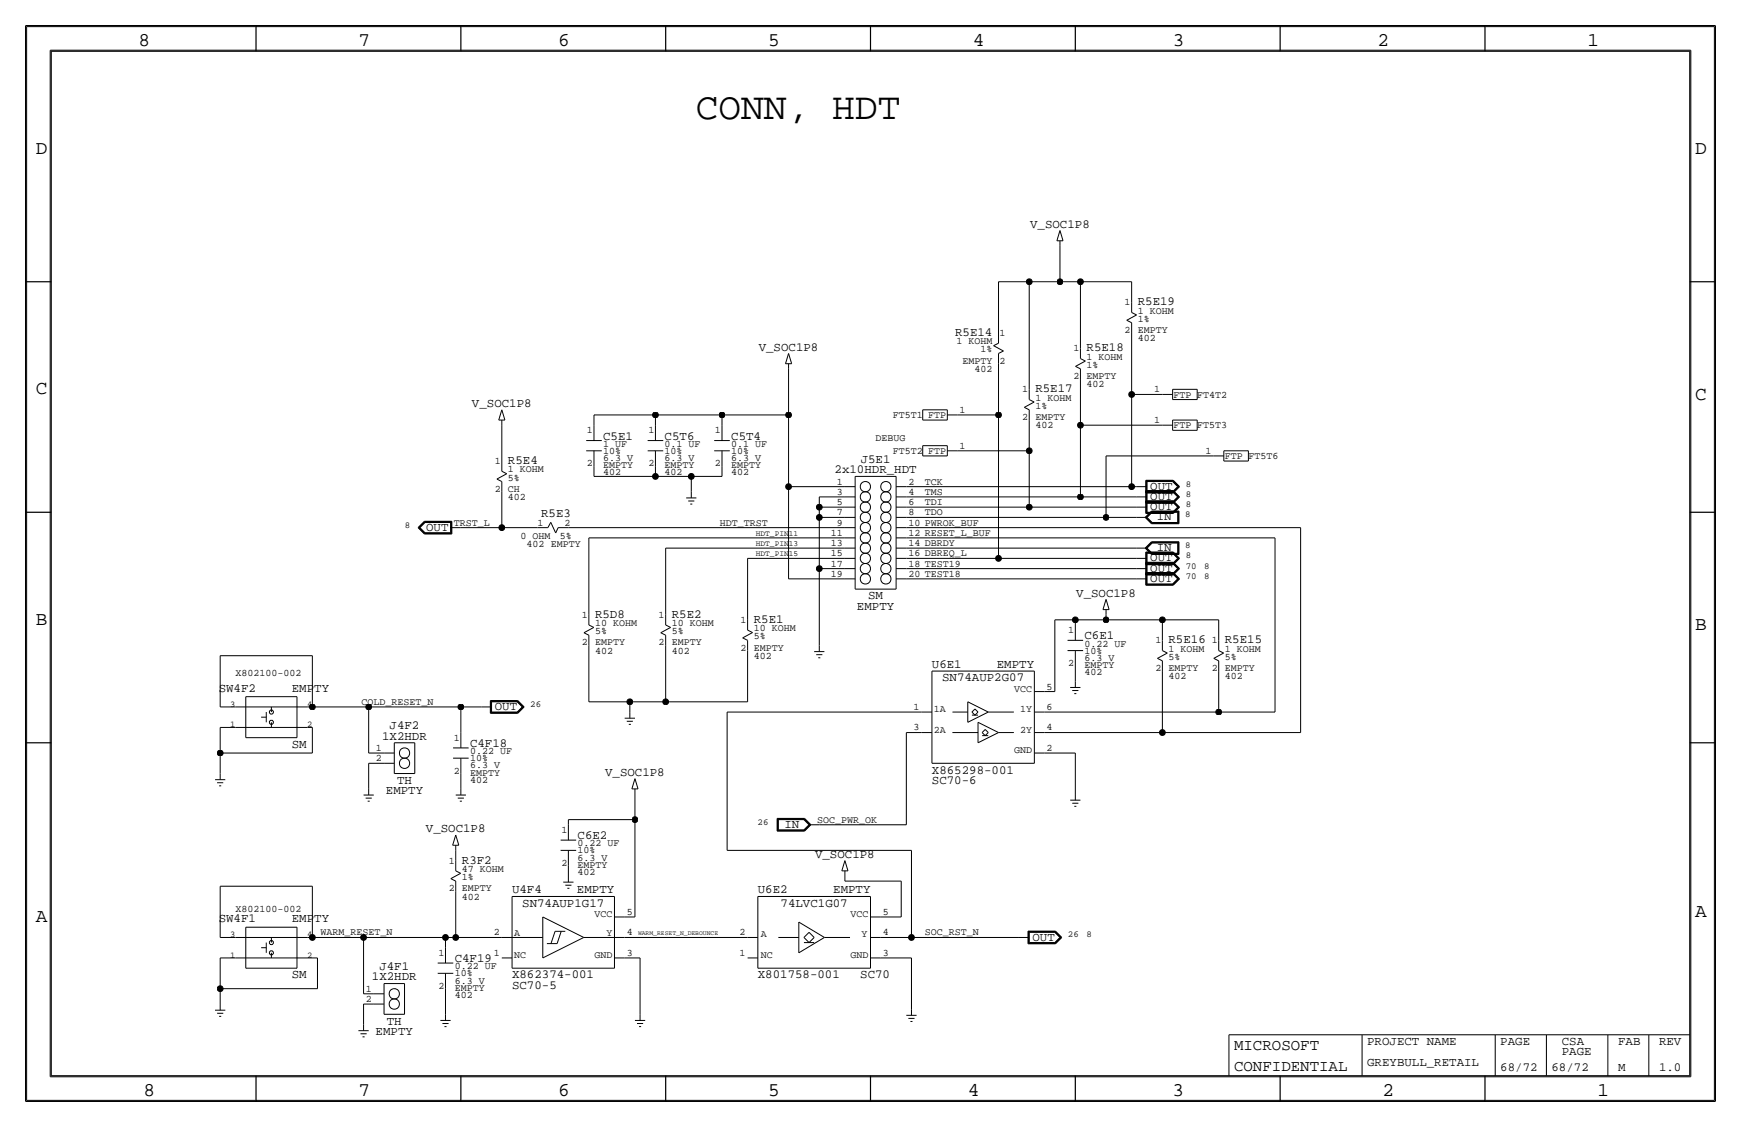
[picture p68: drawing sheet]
<svg xmlns="http://www.w3.org/2000/svg" width="432mm" height="279mm" viewBox="0 0 432 279" stroke-linecap="round" stroke-linejoin="round" font-family="sans-serif">
<defs><g id="words">
<text font-size="9.4" x="172.6" y="29.5">CONN, HDT</text>
<g font-size="4.8">
<text x="34.3" y="11.4">8</text>
<text x="88.9" y="11.4">7</text>
<text x="138.5" y="11.4">6</text>
<text x="190.5" y="11.4">5</text>
<text x="241.3" y="11.4">4</text>
<text x="290.8" y="11.4">3</text>
<text x="341.6" y="11.4">2</text>
<text x="393.7" y="11.4">1</text>
<text x="8.9" y="38.1">D</text>
<text x="420.4" y="38.1">D</text>
<text x="8.9" y="97.8">C</text>
<text x="420.4" y="99.1">C</text>
<text x="8.9" y="154.9">B</text>
<text x="420.4" y="156.2">B</text>
<text x="420.4" y="227.3">A</text>
<text x="8.9" y="228.6">A</text>
<text x="35.6" y="271.8">8</text>
<text x="88.9" y="271.8">7</text>
<text x="138.4" y="271.8">6</text>
<text x="190.5" y="271.8">5</text>
<text x="240" y="271.8">4</text>
<text x="290.8" y="271.8">3</text>
<text x="342.9" y="271.8">2</text>
<text x="396.2" y="271.8">1</text>
</g>
<g font-size="3.9">
<text x="306.1" y="260.4">MICROSOFT</text>
<text x="306.1" y="265.4">CONFIDENTIAL</text>
</g>
<g font-size="3.1">
<text x="255.5" y="56.5">V_SOC1P8</text>
<text x="282.2" y="75.7">R5E19</text>
<text x="236.9" y="83.3">R5E14</text>
<text x="188.2" y="87">V_SOC1P8</text>
<text x="269.5" y="87.1">R5E18</text>
<text x="117.1" y="100.9">V_SOC1P8</text>
<text x="256.8" y="97.3">R5E17</text>
<text x="149.6" y="109">C5E1</text>
<text x="164.8" y="109">C5T6</text>
<text x="181.4" y="109">C5T4</text>
<text x="126" y="115.1">R5E4</text>
<text x="207" y="117.3">2x10HDR_HDT</text>
<text x="213.5" y="114.8">J5E1</text>
<text x="285.3" y="121.4">OUT</text>
<text x="285.3" y="124">OUT</text>
<text x="105.7" y="131.6">OUT</text>
<text x="134.2" y="128.3">R5E3</text>
<text x="285.3" y="126.5">OUT</text>
<text x="286.9" y="129">IN</text>
<text x="286.9" y="136.7">IN</text>
<text x="285.3" y="139.2">OUT</text>
<text x="285.3" y="141.7">OUT</text>
<text x="215.3" y="148.6">SM</text>
<text x="266.9" y="147.9">V_SOC1P8</text>
<text x="285.3" y="144.3">OUT</text>
<text x="147.6" y="153.2">R5D8</text>
<text x="166.6" y="153.2">R5E2</text>
<text x="186.9" y="154.4">R5E1</text>
<text x="212.5" y="151.1">EMPTY</text>
<text x="269" y="158.5">C6E1</text>
<text x="289.8" y="159.5">R5E16</text>
<text x="303.8" y="159.5">R5E15</text>
<text x="231.1" y="165.6">U6E1</text>
<text x="247.2" y="165.6">EMPTY</text>
<text x="54.3" y="171.4">SW4F2</text>
<text x="72.4" y="171.4">EMPTY</text>
<text x="233.7" y="168.9">SN74AUP2G07</text>
<text x="122.7" y="176">OUT</text>
<text x="72.4" y="185.4">SM</text>
<text x="94.8" y="183.4">1X2HDR</text>
<text x="96.6" y="180.8">J4F2</text>
<text x="116.6" y="185.2">C4F18</text>
<text x="231.1" y="191.8">X865298-001</text>
<text x="95.7" y="196.8">EMPTY</text>
<text x="98.5" y="194.3">TH</text>
<text x="150.1" y="192.4">V_SOC1P8</text>
<text x="231.1" y="194.3">SC70-6</text>
<text x="105.6" y="206.4">V_SOC1P8</text>
<text x="143.3" y="208">C6E2</text>
<text x="194.6" y="205.2">IN</text>
<text x="114.6" y="214.1">R3F2</text>
<text x="202.2" y="212.7">V_SOC1P8</text>
<text x="127" y="221.5">U4F4</text>
<text x="143.1" y="221.5">EMPTY</text>
<text x="188" y="221.5">U6E2</text>
<text x="206.7" y="221.5">EMPTY</text>
<text x="129.5" y="224.8">SN74AUP1G17</text>
<text x="193.6" y="224.8">74LVC1G07</text>
<text x="54.3" y="228.6">SW4F1</text>
<text x="72.4" y="228.6">EMPTY</text>
<text x="256.1" y="233.2">OUT</text>
<text x="112.8" y="238.5">C4F19</text>
<text x="72.4" y="242.6">SM</text>
<text x="92.2" y="243.1">1X2HDR</text>
<text x="94.1" y="240.5">J4F1</text>
<text x="127" y="245.1">SC70-5</text>
<text x="127" y="242.6">X862374-001</text>
<text x="188" y="242.6">X801758-001</text>
<text x="213.4" y="242.6">SC70</text>
<text x="93.2" y="256.5">EMPTY</text>
<text x="95.9" y="254">TH</text>
<text x="339.1" y="259.1">PROJECT NAME</text>
<text x="372.1" y="259.1">PAGE</text>
<text x="387.4" y="259.1">CSA</text>
<text x="387.4" y="261.6">PAGE</text>
<text x="401.3" y="259.1">FAB</text>
<text x="411.5" y="259.1">REV</text>
<text x="339.1" y="264.2">GREYBULL_RETAIL</text>
<text x="372.1" y="265.4">68/72</text>
<text x="384.8" y="265.4">68/72</text>
<text x="401.3" y="265.4">M</text>
<text x="411.5" y="265.4">1.0</text>
</g>
<g font-size="2.5">
<text x="278.9" y="75.7">1</text>
<text x="282.2" y="77.7">1 KOHM</text>
<text x="247.9" y="83.3">1</text>
<text x="278.9" y="82.5">2</text>
<text x="282.2" y="79.8">1%</text>
<text x="282.2" y="82.6">EMPTY</text>
<text x="237.2" y="85.3">1 KOHM</text>
<text x="243.2" y="87.4">1%</text>
<text x="266.2" y="87.1">1</text>
<text x="269.5" y="89.2">1 KOHM</text>
<text x="282.2" y="84.6">402</text>
<text x="238.7" y="90.2">EMPTY</text>
<text x="241.7" y="92.2">402</text>
<text x="247.9" y="90.2">2</text>
<text x="266.2" y="94">2</text>
<text x="269.5" y="91.2">1%</text>
<text x="269.5" y="94">EMPTY</text>
<text x="253.5" y="97.3">1</text>
<text x="256.8" y="101.3">1%</text>
<text x="256.8" y="99.3">1 KOHM</text>
<text x="269.5" y="96">402</text>
<text x="286.3" y="97.3">1</text>
<text x="291.1" y="98.6">FTP</text>
<text x="296.9" y="98.6">FT4T2</text>
<text x="145.6" y="107.4">1</text>
<text x="160.8" y="107.4">1</text>
<text x="177.3" y="107.4">1</text>
<text x="221.4" y="103.6">FT5T1</text>
<text x="230.2" y="103.6">FTP</text>
<text x="238" y="102.4">1</text>
<text x="253.5" y="104.1">2</text>
<text x="256.8" y="106.2">402</text>
<text x="256.8" y="104.1">EMPTY</text>
<text x="286.3" y="104.9">1</text>
<text x="291.1" y="106.2">FTP</text>
<text x="296.9" y="106.2">FT5T3</text>
<text x="149.6" y="110.7">1 UF</text>
<text x="149.6" y="112.5">10%</text>
<text x="164.8" y="110.7">0.1 UF</text>
<text x="164.8" y="112.5">10%</text>
<text x="181.4" y="112.5">10%</text>
<text x="181.4" y="110.7">0.1 UF</text>
<text x="217.2" y="109.2">DEBUG</text>
<text x="221.4" y="112.5">FT5T2</text>
<text x="230.2" y="112.5">FTP</text>
<text x="238" y="111.2">1</text>
<text x="299" y="112.5">1</text>
<text x="303.8" y="113.8">FTP</text>
<text x="309.6" y="113.8">FT5T6</text>
<text x="122.7" y="115.1">1</text>
<text x="126" y="119.1">5%</text>
<text x="126" y="117.1">1 KOHM</text>
<text x="145.6" y="115.6">2</text>
<text x="149.6" y="117.9">402</text>
<text x="149.6" y="114.3">6.3 V</text>
<text x="149.6" y="116.1">EMPTY</text>
<text x="160.8" y="115.6">2</text>
<text x="164.8" y="117.9">402</text>
<text x="164.8" y="114.3">6.3 V</text>
<text x="164.8" y="116.1">EMPTY</text>
<text x="177.3" y="115.6">2</text>
<text x="181.4" y="117.9">402</text>
<text x="181.4" y="114.3">6.3 V</text>
<text x="181.4" y="116.1">EMPTY</text>
<text x="122.7" y="121.9">2</text>
<text x="126" y="124">402</text>
<text x="126" y="121.9">CH</text>
<text x="207.6" y="120.1">1</text>
<text x="207.6" y="125.2">5</text>
<text x="207.6" y="122.7">3</text>
<text x="225.3" y="122.7">4</text>
<text x="225.3" y="125.2">6</text>
<text x="225.3" y="120.1">2</text>
<text x="229.4" y="122.7">TMS</text>
<text x="229.4" y="120.1">TCK</text>
<text x="229.4" y="125.2">TDI</text>
<text x="112.5" y="130.3">TRST_L</text>
<text x="133.3" y="130.3">1</text>
<text x="140" y="130.3">2</text>
<text x="178.6" y="130.3">HDT_TRST</text>
<text x="207.6" y="130.3">9</text>
<text x="207.6" y="127.8">7</text>
<text x="225.3" y="127.8">8</text>
<text x="225.3" y="130.3">10 PWROK_BUF</text>
<text x="229.4" y="127.8">TDO</text>
<text x="129.1" y="133.6">0 OHM</text>
<text x="130.6" y="135.6">402 EMPTY</text>
<text x="138.9" y="133.6">5%</text>
<text x="206.1" y="137.9">15</text>
<text x="206.1" y="135.4">13</text>
<text x="206.1" y="132.8">11</text>
<text x="225.3" y="132.8">12 RESET_L_BUF</text>
<text x="225.3" y="137.9">16 DBREQ_L</text>
<text x="225.3" y="135.4">14 DBRDY</text>
<text x="206.1" y="143">19</text>
<text x="206.1" y="140.5">17</text>
<text x="225.3" y="140.5">18 TEST19</text>
<text x="225.3" y="143">20 TEST18</text>
<text x="144.3" y="153.2">1</text>
<text x="147.6" y="155.2">10 KOHM</text>
<text x="163.4" y="153.2">1</text>
<text x="166.6" y="155.2">10 KOHM</text>
<text x="183.7" y="154.4">1</text>
<text x="144.3" y="160">2</text>
<text x="147.6" y="157.2">5%</text>
<text x="147.6" y="160">EMPTY</text>
<text x="163.4" y="160">2</text>
<text x="166.6" y="157.2">5%</text>
<text x="166.6" y="160">EMPTY</text>
<text x="183.7" y="161.3">2</text>
<text x="186.9" y="158.5">5%</text>
<text x="186.9" y="156.5">10 KOHM</text>
<text x="186.9" y="161.3">EMPTY</text>
<text x="265" y="157">1</text>
<text x="269" y="160.3">0.22 UF</text>
<text x="286.5" y="159.5">1</text>
<text x="289.8" y="161.6">1 KOHM</text>
<text x="300.5" y="159.5">1</text>
<text x="303.8" y="161.6">1 KOHM</text>
<text x="58.4" y="167.6">X802100-002</text>
<text x="147.6" y="162.1">402</text>
<text x="166.6" y="162.1">402</text>
<text x="186.9" y="163.3">402</text>
<text x="265" y="165.1">2</text>
<text x="269" y="162.1">10%</text>
<text x="269" y="167.4">402</text>
<text x="269" y="163.8">6.3 V</text>
<text x="269" y="165.6">EMPTY</text>
<text x="286.5" y="166.4">2</text>
<text x="289.8" y="163.6">5%</text>
<text x="289.8" y="166.4">EMPTY</text>
<text x="300.5" y="166.4">2</text>
<text x="303.8" y="163.6">5%</text>
<text x="303.8" y="166.4">EMPTY</text>
<text x="251.6" y="171.4">VCC</text>
<text x="259.6" y="170.9">5</text>
<text x="289.8" y="168.4">402</text>
<text x="303.8" y="168.4">402</text>
<text x="89.7" y="174.8">COLD_RESET_N</text>
<text x="226.6" y="176">1</text>
<text x="231.6" y="176.5">1A</text>
<text x="253.1" y="176.5">1Y</text>
<text x="259.6" y="176">6</text>
<text x="112.6" y="183.6">1</text>
<text x="226.6" y="181.1">3</text>
<text x="231.6" y="181.6">2A</text>
<text x="253.1" y="181.6">2Y</text>
<text x="259.6" y="181.1">4</text>
<text x="93.3" y="188.7">2</text>
<text x="93.3" y="186.2">1</text>
<text x="112.6" y="191.8">2</text>
<text x="116.6" y="190.5">6.3 V</text>
<text x="116.6" y="188.7">10%</text>
<text x="116.6" y="186.9">0.22 UF</text>
<text x="251.6" y="186.7">GND</text>
<text x="259.6" y="186.2">2</text>
<text x="116.6" y="194.1">402</text>
<text x="116.6" y="192.3">EMPTY</text>
<text x="202.7" y="204">SOC_PWR_OK</text>
<text x="139.2" y="206.5">1</text>
<text x="143.3" y="209.8">0.22 UF</text>
<text x="111.3" y="214.1">1</text>
<text x="139.2" y="214.6">2</text>
<text x="143.3" y="211.6">10%</text>
<text x="143.3" y="213.4">6.3 V</text>
<text x="143.3" y="215.1">EMPTY</text>
<text x="111.3" y="221">2</text>
<text x="114.6" y="218.2">1%</text>
<text x="114.6" y="216.2">47 KOHM</text>
<text x="114.6" y="221">EMPTY</text>
<text x="143.3" y="216.9">402</text>
<text x="58.4" y="226.1">X802100-002</text>
<text x="114.6" y="223">402</text>
<text x="147.4" y="227.3">VCC</text>
<text x="155.5" y="226.8">5</text>
<text x="210.9" y="227.3">VCC</text>
<text x="218.9" y="226.8">5</text>
<text x="79.5" y="231.9">WARM_RESET_N</text>
<text x="122.5" y="231.9">2</text>
<text x="127.5" y="232.2">A</text>
<text x="150.4" y="232.2">Y</text>
<text x="155.5" y="231.9">4</text>
<text x="183.4" y="231.9">2</text>
<text x="188.7" y="232.4">A</text>
<text x="213.7" y="232.4">Y</text>
<text x="218.9" y="231.9">4</text>
<text x="229.4" y="231.9">SOC_RST_N</text>
<text x="108.7" y="237">1</text>
<text x="122.5" y="237">1</text>
<text x="127.5" y="237.5">NC</text>
<text x="147.4" y="237.5">GND</text>
<text x="155.5" y="237">3</text>
<text x="183.4" y="237">1</text>
<text x="188.7" y="237.5">NC</text>
<text x="210.9" y="237.5">GND</text>
<text x="218.9" y="237">3</text>
<text x="90.7" y="245.9">1</text>
<text x="108.7" y="245.1">2</text>
<text x="112.8" y="240.3">0.22 UF</text>
<text x="112.8" y="242.1">10%</text>
<text x="112.8" y="243.9">6.3 V</text>
<text x="112.8" y="245.6">EMPTY</text>
<text x="90.7" y="248.4">2</text>
<text x="112.8" y="247.4">402</text>
</g>
<g font-size="2.3">
<text x="294.1" y="123.2">8</text>
<text x="294.1" y="120.7">8</text>
<text x="294.1" y="125.7">8</text>
<text x="100.4" y="130.8">8</text>
<text x="293.9" y="128.3">8</text>
<text x="293.9" y="135.9">8</text>
<text x="294.1" y="143.5">70</text>
<text x="294.1" y="138.4">8</text>
<text x="294.1" y="141">70</text>
<text x="298.7" y="143.5">8</text>
<text x="298.7" y="141">8</text>
<text x="131.5" y="175.3">26</text>
<text x="187.9" y="204.5">26</text>
<text x="264.9" y="232.4">26</text>
<text x="269.4" y="232.4">8</text>
</g>
<g font-size="2.2">
<text x="57.1" y="175.3">3</text>
<text x="76.2" y="175.3">4</text>
<text x="57.1" y="180.3">1</text>
<text x="76.2" y="180.3">2</text>
<text x="57.1" y="232.4">3</text>
<text x="76.2" y="232.4">4</text>
<text x="57.1" y="237.5">1</text>
<text x="76.2" y="237.5">2</text>
</g>
<g font-size="2">
<text x="187.5" y="135.4">HDT_PIN13</text>
<text x="187.5" y="132.8">HDT_PIN11</text>
<text x="187.5" y="137.9">HDT_PIN15</text>
</g>
<text font-size="1.6" x="158.2" y="231.9">WARM_RESET_N_DEBOUNCE</text>
</g></defs>
<!-- layer: Nets -->
<g fill="none" stroke="#000" stroke-width=".25">
<path d="M247.6 69.8h7.7zM247.6 69.8v12.7zM255.3 69.8h7.6zM255.3 69.8v26.7zM262.9 69.8h5.1zM262.9 61v8.8zM268 69.8h12.7zM268 69.8v16.6zM280.7 69.8v5.1zM195.6 91.4v11.5zM247.6 90.2v12.7zM268 94v11.4z"/>
<path d="M280.7 97.8h7.6zM280.7 82.6v15.2zM280.7 97.8v22.9zM124.5 105.4v8.9zM147.3 118.1h15.3zM147.3 115.6v2.5zM147.3 102.9h15.3zM147.3 102.9v2.5zM162.6 118.1h8.9zM162.6 115.6v2.5zM162.6 102.9h16.5zM162.6 102.9v2.5z"/>
<path d="M171.4 118.1v3.8zM171.4 118.1h7.7zM179.1 115.6v2.5zM179.1 102.9h16.5zM179.1 102.9v2.5zM195.6 102.9v17.8zM237.5 102.9h10.2zM237.5 111.8h17.8zM247.6 102.9v35.5zM255.3 111.8v13.9zM255.3 104.1v7.7zM268 105.4v17.8z"/>
<path d="M268 105.4h20.3zM274.3 113v15.3zM274.3 113h26.7zM114.3 130.8h10.2zM124.5 121.9v8.9zM124.5 130.8h8.9zM141 130.8h68.6zM146 133.3v19.1zM146 133.3h63.5zM165.1 135.9h44.4zM165.1 135.9v16.5zM185.4 138.4h24.1z"/>
<path d="M185.4 138.4v15.3zM195.6 120.7h14zM195.6 120.7v22.8zM203.2 128.3v12.7zM203.2 128.3h6.3zM203.2 125.7v2.6zM203.2 125.7h6.3zM203.2 123.2v2.5zM203.2 123.2h6.3zM224.8 125.7h30.5zM224.8 133.3h91.4zM224.8 123.2h43.2z"/>
<path d="M224.8 120.7h55.9zM224.8 135.9h57.1zM224.8 138.4h22.9zM224.8 128.3h49.5zM224.8 130.8h97.8zM247.6 138.4h34.3zM255.3 125.7h26.6zM268 123.2h13.9zM274.3 128.3h7.6zM280.7 120.7h1.2zM316.2 133.3v43.2zM322.6 130.8v50.8z"/>
<path d="M195.6 143.5h13.9zM203.2 141v19zM203.2 141h6.3zM224.8 143.5h57.1zM224.8 141h57.1zM261.6 153.7h5.1zM261.6 153.7v17.8zM266.7 153.7h7.6zM266.7 153.7v1.2zM274.3 152.4v1.3zM274.3 153.7h14zM288.3 153.7h14z"/>
<path d="M288.3 153.7v5.1zM302.3 153.7v5.1zM54.6 162.6v12.7zM54.6 162.6h22.9zM54.6 175.3h3.8zM76.2 175.3h1.3zM77.5 175.3h13.9zM77.5 162.6v12.7zM91.4 175.3h22.9zM91.4 175.3v11.4zM114.3 175.3v6.3zM114.3 175.3h5.1z"/>
<path d="M146 160v14zM146.1 174h10.1zM156.2 174h8.9zM156.2 174v2.5zM165.1 174h20.3zM165.1 160v14zM180.3 176.5v34.3zM180.3 176.5h48.3zM185.4 161.3v12.7zM259.1 171.4h2.5zM259.1 176.5h43.2zM266.7 165.1v3.8z"/>
<path d="M288.3 166.4v15.2zM302.3 176.5h13.9zM302.3 166.4v10.1zM54.6 186.7v5.1zM54.6 186.7h22.9zM54.6 180.3v6.4zM54.6 180.3h3.8zM76.2 180.3h1.3zM77.5 180.3v6.4zM91.4 189.2v6.4zM91.4 189.2h3.8zM91.4 186.7h3.8z"/>
<path d="M114.3 191.8v3.8zM157.5 196.8v6.4zM224.8 181.6h3.8zM224.8 181.6v22.9zM259.1 186.7h7.6zM259.1 181.6h29.2zM266.7 186.7v10.1zM288.3 181.6h34.3zM54.6 219.7h22.9zM54.6 219.7v12.7zM77.5 219.7v12.7zM113 210.8v2.6z"/>
<path d="M141 214.6v2.6zM141 203.2h16.5zM141 203.2v1.3zM157.5 203.2v24.1zM180.3 210.8h45.8zM203.2 204.5h21.6zM209.5 218.4h14zM209.5 217.2v1.2zM223.5 218.4v8.9zM226.1 210.8v21.6zM54.6 237.5v7.6zM54.6 237.5h3.8z"/>
<path d="M54.6 232.4h3.8zM76.2 237.5h2.5zM76.2 232.4h1.3zM77.5 232.4h12.7zM78.7 237.5v7.6zM90.2 232.4h20.3zM90.2 232.4v14zM110.5 232.4h2.5zM110.5 232.4v2.5zM113 221v11.4zM113 232.4h11.5zM154.9 237.5h3.8z"/>
<path d="M154.9 232.4h30.5zM154.9 227.3h2.6zM158.7 237.5v14zM218.4 237.5h7.7zM218.4 227.3h5.1zM218.4 232.4h7.7zM226.1 237.5v12.7zM226.1 232.4h26.6zM54.6 245.1v3.8zM54.6 245.1h24.1zM90.2 248.9v5.1zM90.2 248.9h2.5z"/>
<path d="M90.2 246.4h2.5zM110.5 245.1v6.4z"/>
</g>
<g fill="#000" stroke="#000" stroke-width=".25">
<circle cx="255.3" cy="69.9" r=".72"/>
<circle cx="262.9" cy="69.9" r=".72"/>
<circle cx="268" cy="69.9" r=".72"/>
<circle cx="280.7" cy="97.8" r=".72"/>
<circle cx="162.6" cy="102.9" r=".72"/>
<circle cx="162.6" cy="118.1" r=".72"/>
<circle cx="171.4" cy="118.1" r=".72"/>
<circle cx="179.1" cy="102.9" r=".72"/>
<circle cx="195.6" cy="102.9" r=".72"/>
<circle cx="247.7" cy="102.9" r=".72"/>
<circle cx="255.3" cy="111.8" r=".72"/>
<circle cx="268" cy="105.4" r=".72"/>
<circle cx="124.5" cy="130.8" r=".72"/>
<circle cx="195.6" cy="120.7" r=".72"/>
<circle cx="203.2" cy="128.3" r=".72"/>
<circle cx="203.2" cy="125.7" r=".72"/>
<circle cx="247.7" cy="138.4" r=".72"/>
<circle cx="255.3" cy="125.7" r=".72"/>
<circle cx="268" cy="123.2" r=".72"/>
<circle cx="274.3" cy="128.3" r=".72"/>
<circle cx="280.7" cy="120.7" r=".72"/>
<circle cx="203.2" cy="141" r=".72"/>
<circle cx="266.7" cy="153.7" r=".72"/>
<circle cx="274.3" cy="153.7" r=".72"/>
<circle cx="288.3" cy="153.7" r=".72"/>
<circle cx="77.5" cy="175.3" r=".72"/>
<circle cx="91.4" cy="175.3" r=".72"/>
<circle cx="114.3" cy="175.3" r=".72"/>
<circle cx="156.2" cy="174" r=".72"/>
<circle cx="165.1" cy="174" r=".72"/>
<circle cx="302.3" cy="176.5" r=".72"/>
<circle cx="54.6" cy="186.7" r=".72"/>
<circle cx="288.3" cy="181.6" r=".72"/>
<circle cx="157.5" cy="203.2" r=".72"/>
<circle cx="77.5" cy="232.4" r=".72"/>
<circle cx="90.2" cy="232.4" r=".72"/>
<circle cx="110.5" cy="232.4" r=".72"/>
<circle cx="113" cy="232.4" r=".72"/>
<circle cx="226.1" cy="232.4" r=".72"/>
<circle cx="54.6" cy="245.1" r=".72"/>
</g>
<!-- layer: Components -->
<g fill="none" stroke="#000" stroke-width=".25">
<path d="M262.1 59.7h1.6zM262.9 57.2l-.8 2.5zM262.9 59.7v1.3zM262.9 57.2l.8 2.5zM279.5 79.4l1.2 .6zM279.5 79.4l2.4-1.3zM280.7 74.9v2.6zM280.7 77.5l1.2 .6zM194.8 90.2h1.5zM195.6 87.6l-.8 2.6zM195.6 90.2v1.2zM195.6 87.6l.7 2.6z"/>
<path d="M246.4 85.7l1.2-.6zM246.4 85.7l2.5 1.3zM247.6 87.6l1.3-.6zM247.6 82.6v2.5zM247.6 87.6v2.6zM255.3 96.5v2.6zM255.3 99.1l1.2 .6zM266.8 90.8l1.2 .6zM266.8 90.8l2.4-1.3zM268 86.4v2.5zM268 91.4v2.6zM268 88.9l1.2 .6z"/>
<path d="M280.7 80v2.5zM288.3 97.8h2.5zM290.8 99.1h6.1zM290.8 96.5h6.1zM290.8 96.5v2.6zM296.9 96.5v2.6zM123.2 118.8l2.5-1.4zM123.2 118.8l1.3 .6zM123.7 104.1h1.5zM124.5 101.6l-.8 2.5zM124.5 104.1v1.3zM124.5 101.6l.7 2.5z"/>
<path d="M124.5 114.3v2.5zM124.5 119.4v2.5zM124.5 116.8l1.2 .6zM145.4 109.2h3.9zM145.4 111.8h3.9zM147.3 105.4v3.8zM147.3 111.8v3.8zM160.6 109.2h3.9zM160.6 111.8h3.9zM162.6 105.4v3.8zM162.6 111.8v3.8zM177.1 109.2h3.9z"/>
<path d="M177.1 111.8h3.9zM179.1 105.4v3.8zM179.1 111.8v3.8zM212.1 118.1h10.1zM212.1 118.1v27.9zM222.2 118.1v27.9zM228.9 113h6zM228.9 110.5v2.5zM228.9 110.5h6zM228.9 104.1h6zM228.9 101.6v2.5zM228.9 101.6h6z"/>
<path d="M234.9 110.5v2.5zM234.9 101.6v2.5zM235 111.8h2.5zM235 102.9h2.5zM254.1 101l1.2 .6zM254.1 101l2.4-1.3zM255.3 101.6v2.5zM284.2 119.1h6.8zM284.2 119.1v3.1zM284.3 119.2v2.9zM284.3 119.2h6.6zM284.4 119.3v2.7z"/>
<path d="M284.4 119.3h6.5zM284.5 119.4h6.3zM284.5 119.4v2.5zM288.3 105.4h2.5zM290.8 106.7h6.1zM290.8 104.1h6.1zM290.8 119.4l1.3 1.3zM290.8 104.1v2.6zM290.9 119.3l1.4 1.4zM290.9 119.2l1.5 1.5zM291 119.1l1.6 1.6zM296.9 104.1v2.6z"/>
<path d="M301 113h2.5zM303.5 114.3h6.1zM303.5 111.8h6.1zM303.5 111.8v2.5zM309.6 111.8v2.5zM103.7 130.8l1.6 1.6zM103.8 130.8l1.5 1.5zM103.8 130.8l1.5-1.5zM104 130.8l1.4-1.4zM104 130.8l1.4 1.4zM104.1 130.8l1.3-1.3zM104.1 130.8l1.3 1.3z"/>
<path d="M105.3 129.2h6.8zM105.3 132.4h6.8zM105.3 129.2l-1.6 1.6zM105.3 129.3h6.7zM105.3 132.3h6.7zM105.4 132.2h6.5zM105.4 129.4h6.5zM105.4 129.5h6.4zM105.4 132.1h6.4zM111.8 130.8h2.5zM111.8 129.5v2.6zM111.9 129.4v2.8z"/>
<path d="M112 129.3v3zM112.1 129.2v3.2zM133.3 130.8h2.6zM136.6 129.5l-.7 1.3zM136.6 129.5l1.2 2.6zM138.4 130.8l-.6 1.3zM138.4 130.8h2.6zM170.2 123.4h2.5zM170.7 124.2h1.5zM171.2 125h.5zM171.4 121.9v1.5zM209.5 135.9h2.6z"/>
<path d="M209.5 138.4h2.6zM209.5 120.7h2.6zM209.5 123.2h2.6zM209.5 125.7h2.6zM209.5 128.3h2.6zM209.5 130.8h2.6zM209.5 133.3h2.6zM222.3 128.3h2.5zM222.3 138.4h2.5zM222.3 123.2h2.5zM222.3 120.7h2.5zM222.3 125.7h2.5z"/>
<path d="M222.3 130.8h2.5zM222.3 133.3h2.5zM222.3 135.9h2.5zM281.9 120.7h2.6zM281.9 123.2h2.6zM281.9 125.7h2.6zM281.9 138.4h2.6zM281.9 128.3h2.6zM281.9 135.9h2.6zM284 128.3l1.6 1.5zM284 135.9l1.6 1.6zM284 128.3l1.6-1.6z"/>
<path d="M284 135.9l1.6-1.6zM284.2 121.6h6.8zM284.2 124.2h6.8zM284.2 136.9h6.8zM284.2 139.4h6.8zM284.2 128.3l1.4 1.4zM284.2 135.9l1.4 1.5zM284.2 122.2h6.8zM284.2 121.6v3.2zM284.2 124.8h6.8zM284.2 124.2v3.1zM284.2 127.3h6.8z"/>
<path d="M284.2 136.9v3.1zM284.2 128.3l1.4-1.5zM284.2 135.9l1.4-1.5zM284.2 139.4v3.1zM284.3 122.1h6.6zM284.3 121.7v3zM284.3 124.7h6.6zM284.3 124.3v2.9zM284.3 127.2h6.6zM284.3 137v2.9zM284.3 139.9h6.6zM284.3 139.5v2.9z"/>
<path d="M284.3 121.7h6.6zM284.3 124.3h6.6zM284.3 137h6.6zM284.3 139.5h6.6zM284.3 128.3l1.4-1.4zM284.3 135.9l1.4-1.4zM284.3 128.3l1.4 1.3zM284.3 135.9l1.4 1.4zM284.4 122h6.5zM284.4 121.8v2.8zM284.4 124.6h6.5zM284.4 124.4v2.7z"/>
<path d="M284.4 127.1h6.5zM284.4 137.1v2.7zM284.4 139.8h6.5zM284.4 139.6v2.7zM284.4 121.8h6.5zM284.4 124.4h6.5zM284.4 137.1h6.5zM284.4 139.6h6.5zM284.5 128.3l1.3 1.2zM284.5 135.9l1.3 1.3zM284.5 121.9h6.3zM284.5 121.9v2.6z"/>
<path d="M284.5 124.5h6.3zM284.5 124.5v2.5zM284.5 127h6.3zM284.5 137.2h6.3zM284.5 137.2v2.5zM284.5 139.7h6.3zM284.5 128.3l1.3-1.3zM284.5 135.9l1.3-1.3zM284.5 139.7v2.5zM285.6 126.7h6.8zM285.6 134.3h6.8zM285.6 129.8h6.8z"/>
<path d="M285.6 137.5h6.8zM285.6 126.8h6.7zM285.6 134.4h6.7zM285.6 129.7h6.7zM285.6 137.4h6.7zM285.7 126.9h6.5zM285.7 134.5h6.5zM285.7 129.6h6.5zM285.7 137.3h6.5zM285.7 129.5h6.4zM285.7 137.2h6.4zM285.8 127h6.3z"/>
<path d="M285.8 134.6h6.3zM290.8 121.9l1.3 1.3zM290.8 124.5l1.3 1.2zM290.8 137.2l1.3 1.2zM290.8 139.7l1.3 1.3zM290.8 124.5l1.3-1.3zM290.8 139.7l1.3-1.3zM290.9 122l1.4-1.3zM290.9 124.6l1.4-1.4zM290.9 127.1l1.4-1.4zM290.9 139.8l1.4-1.4zM290.9 121.8l1.4 1.4z"/>
<path d="M290.9 124.4l1.4 1.3zM290.9 137.1l1.4 1.3zM290.9 139.6l1.4 1.4zM290.9 122.1l1.5-1.5zM290.9 124.7l1.5-1.5zM290.9 127.2l1.5-1.5zM290.9 139.9l1.5-1.5zM290.9 121.7l1.5 1.5zM290.9 124.3l1.5 1.4zM290.9 137l1.5 1.4zM290.9 139.5l1.5 1.5zM291 122.2l1.6-1.6z"/>
<path d="M291 124.8l1.6-1.6zM291 127.3l1.6-1.6zM291 121.6l1.6 1.6zM291 124.2l1.6 1.5zM291 136.9l1.6 1.5zM291 139.4l1.6 1.6zM292.1 127v2.5zM292.1 134.6v2.6zM292.1 120.7l-1.3 1.2zM292.1 125.7l-1.3 1.3zM292.2 126.9v2.7zM292.2 134.5v2.8z"/>
<path d="M292.3 126.8v2.9zM292.3 134.4v3zM292.4 126.7v3.1zM292.4 134.3v3.2zM144.8 156.9l2.5-1.4zM144.8 156.9l1.3 .6zM146 152.4v2.5zM146 157.5v2.5zM146 154.9l1.3 .6zM163.9 156.9l2.4-1.4zM163.9 156.9l1.2 .6zM165.1 152.4v2.5z"/>
<path d="M165.1 157.5v2.5zM165.1 154.9l1.2 .6zM184.2 158.1l1.2 .7zM184.2 158.1l2.4-1.3zM185.4 153.7v2.5zM185.4 158.7v2.6zM185.4 156.2l1.2 .6zM209.5 141h2.6zM209.5 143.5h2.6zM212.1 146h10.1zM222.3 141h2.5zM222.3 143.5h2.5z"/>
<path d="M264.8 158.8h3.8zM266.7 154.9v3.9zM273.6 151.1h1.5zM274.3 151.1v1.3zM274.3 148.6l.8 2.5zM274.3 148.6l-.7 2.5zM281.9 141h2.6zM281.9 143.5h2.6zM284.2 141.9h6.8zM284.2 140h6.8zM284.2 142.5h6.8zM284.2 141.9v3.2z"/>
<path d="M284.2 145.1h6.8zM284.3 142.4h6.6zM284.3 142v3zM284.3 145h6.6zM284.3 142h6.6zM284.4 142.3h6.5zM284.4 142.1v2.8zM284.4 144.9h6.5zM284.4 142.1h6.5zM284.5 142.2h6.3zM284.5 142.2v2.6zM284.5 144.8h6.3z"/>
<path d="M288.3 158.7v2.6zM290.8 142.2l1.3 1.3zM290.8 142.2l1.3-1.2zM290.8 144.8l1.3-1.3zM290.9 142.3l1.4-1.3zM290.9 144.9l1.4-1.4zM290.9 142.1l1.4 1.4zM290.9 142.4l1.5-1.4zM290.9 145l1.5-1.5zM290.9 142l1.5 1.5zM291 140l1.6-1.6zM291 142.5l1.6-1.5z"/>
<path d="M291 145.1l1.6-1.6zM291 141.9l1.6 1.6zM302.3 158.7v2.6zM58.4 175.3h17.8zM61 172.7h12.7zM61 172.7v10.2zM64.8 177.8h1.2zM66 176.5v2.6zM67.3 175.3v1.2zM67.3 179.1v1.2zM73.7 172.7v10.2zM119.4 175.3h2.5z"/>
<path d="M121.6 173.7v3.1zM121.6 176.8h6.8zM121.6 173.7h6.8zM121.7 173.8h6.7zM121.7 173.8v2.9zM121.7 176.7h6.7zM121.8 173.9v2.7zM121.8 176.6h6.5zM121.8 173.9h6.5zM121.9 174h6.4zM121.9 174v2.5zM121.9 176.5h6.4z"/>
<path d="M128.3 174l1.2 1.3zM128.3 176.5l1.2-1.2zM128.3 176.6l1.4-1.3zM128.3 173.9l1.4 1.4zM128.4 173.8l1.4 1.5zM128.4 176.7l1.4-1.4zM128.4 173.7l1.6 1.6zM128.4 176.8l1.6-1.5zM154.9 178.1h2.6zM155.4 178.8h1.6zM156 179.6h.5zM156.2 176.5v1.6z"/>
<path d="M201.9 161.5h2.6zM202.4 162.3h1.6zM202.9 163.1h.6zM203.2 160v1.5zM228.6 176.5h2.5zM231.1 166.4v22.8zM231.1 166.4h25.4zM236.2 176.5h3.8zM240 174l5.1 2.5zM240 174v5.1zM240 179.1l5.1-2.6zM241 177.3h1.6z"/>
<path d="M241 176.5l.8 .8zM241.8 175.8l.8 .7zM241.8 177.3l.8-.8zM241.8 175.8l-.8 .7zM242.6 179.1v5.1zM242.6 179.1l5 2.5zM245.1 176.5h6.4zM256.5 166.4v22.8zM256.5 171.4h2.6zM256.5 176.5h2.6zM264.8 161.3h3.8zM265.4 170.4h2.6z"/>
<path d="M265.9 171.2h1.6zM266.4 172h.6zM266.7 168.9v1.5zM266.7 161.3v3.8zM287.1 163.2l2.4-1.3zM287.1 163.2l1.2 .6zM288.3 163.8v2.6zM288.3 161.3l1.2 .6zM301 163.2l2.5-1.3zM301 163.2l1.3 .6zM302.3 163.8v2.6zM302.3 161.3l1.2 .6z"/>
<path d="M53.3 193.3h2.6zM53.8 194.1h1.6zM54.4 194.8h.5zM54.6 191.8v1.5zM58.4 180.3h17.8zM61 182.9h12.7zM90.2 197.1h2.5zM90.7 197.9h1.5zM91.2 198.6h.5zM91.4 195.6v1.5zM95.2 186.7h2.6zM95.2 189.2h2.6z"/>
<path d="M97.8 184.1v7.7zM97.8 191.8h5.1zM97.8 184.1h5.1zM102.9 184.1v7.7zM112.4 185.4h3.8zM112.4 188h3.8zM113 197.1h2.6zM113.5 197.9h1.6zM114 198.6h.6zM114.3 195.6v1.5zM114.3 181.6v3.8zM114.3 188v3.8z"/>
<path d="M156.7 195.6h1.5zM157.5 195.6v1.2zM157.5 193l.7 2.6zM157.5 193l-.8 2.6zM228.6 181.6h2.5zM231.1 189.2h25.4zM236.2 181.6h6.4zM242.6 184.1l5-2.5zM243.6 181.6l.7 .8zM243.6 182.4h1.5zM244.3 180.8l.8 .8zM244.3 182.4l.8-.8z"/>
<path d="M244.3 180.8l-.7 .8zM247.6 181.6h3.9zM256.5 186.7h2.6zM256.5 181.6h2.6zM265.4 198.4h2.6zM265.9 199.1h1.6zM266.4 199.9h.6zM266.7 196.8v1.6zM111.8 217.8l2.4-1.3zM111.8 217.8l1.2 .6zM112.3 209.5h1.5zM113 209.5v1.3z"/>
<path d="M113 207l.8 2.6zM113 213.4v2.5zM113 218.4v2.6zM113 215.9l1.2 .6zM113 207l-.7 2.5zM139 208.3h3.9zM139 210.8h3.9zM139.7 218.7h2.5zM140.2 219.5h1.5zM141 217.2v1.5zM141 204.5v3.8zM141 210.8v3.8z"/>
<path d="M192.7 202.9v3.1zM192.7 206h6.8zM192.7 202.9h6.8zM192.8 203v2.9zM192.8 205.9h6.7zM192.8 203h6.7zM192.9 203.1v2.7zM192.9 205.8h6.5zM192.9 203.1h6.5zM193 203.2v2.5zM193 205.7h6.4zM193 203.2h6.4z"/>
<path d="M199.4 203.2l1.3 1.3zM199.4 205.7l1.3-1.2zM199.4 205.8l1.4-1.3zM199.4 203.1l1.4 1.4zM199.5 203l1.5 1.5zM199.5 205.9l1.5-1.4zM199.5 202.9l1.6 1.6zM199.5 206l1.6-1.5zM200.7 204.5h2.5zM208.8 215.9h1.5zM209.5 213.4l-.7 2.5zM209.5 215.9v1.3z"/>
<path d="M209.5 213.4l.8 2.5zM58.4 237.5h17.8zM58.4 232.4h17.8zM61 229.9h12.7zM61 229.9v10.1zM64.8 234.9h1.2zM66 233.7v2.5zM67.3 232.4v1.3zM67.3 236.2v1.3zM73.7 229.9v10.1zM108.6 238.8h3.8zM110.5 235v3.8z"/>
<path d="M124.5 237.5h2.5zM124.5 232.4h10.1zM127 222.2h25.4zM127 222.2v17.8zM134.6 237.5l10.2-5.1zM134.6 227.3v10.2zM134.6 227.3l10.2 5.1zM135.6 233.9h2.6zM137.7 230.9h2.5zM137.7 230.9l-1 3zM139.2 230.9l-1 3zM140.7 220.2h.5z"/>
<path d="M144.8 232.4h10.1zM152.4 237.5h2.5zM152.4 227.3h2.5zM152.4 222.2v17.8zM185.4 232.4h2.6zM185.4 237.5h2.6zM188 222.2v17.8zM188 222.2h27.9zM193 232.4h5.1zM198.1 228.6v7.6zM198.1 228.6l6.4 3.8zM198.1 236.2l6.4-3.8z"/>
<path d="M199.4 232.4l1.3 1.3zM199.4 233.7h2.5zM200.7 231.1l-1.3 1.3zM200.7 233.7l1.2-1.3zM200.7 231.1l1.2 1.3zM204.5 232.4h6.3zM215.9 222.2v17.8zM215.9 237.5h2.5zM215.9 227.3h2.5zM215.9 232.4h2.5zM252.7 232.4h2.6zM255 230.8v3.2z"/>
<path d="M255 234h6.8zM255 230.8h6.8zM255.1 230.9v3zM255.1 233.9h6.6zM255.1 230.9h6.6zM255.2 231v2.8zM255.2 233.8h6.5zM255.2 231h6.5zM255.3 231.1v2.6zM255.3 233.7h6.3zM255.3 231.1h6.3zM261.6 231.1l1.3 1.3z"/>
<path d="M261.7 233.8l1.3-1.4zM261.7 231l1.3 1.4zM261.7 233.9l1.5-1.5zM261.7 230.9l1.5 1.5zM261.8 234l1.5-1.6zM261.8 230.8l1.5 1.6zM262.9 232.4l-1.3 1.3zM53.3 250.4h2.6zM53.8 251.2h1.6zM54.4 252h.5zM54.6 248.9v1.5zM61 240h12.7z"/>
<path d="M88.9 255.5h2.5zM89.4 256.3h1.5zM89.9 257h.5zM90.2 254v1.5zM92.7 246.4h2.6zM92.7 248.9h2.6zM95.2 251.5h5.1zM95.2 243.8h5.1zM95.2 243.8v7.7zM100.3 243.8v7.7zM108.6 241.3h3.8zM109.2 253h2.6z"/>
<path d="M109.7 253.7h1.6zM110.2 254.5h.5zM110.5 251.5v1.5zM110.5 241.3v3.8zM127 240h25.4zM157.5 253h2.5zM158 253.7h1.5zM158.5 254.5h.5zM158.7 251.5v1.5zM188 240h27.9zM224.8 251.7h2.5zM225.3 252.5h1.5z"/>
<path d="M225.8 253.2h.5zM226.1 250.2v1.5z"/>
<circle cx="214.6" cy="120.7" r="1.28"/>
<circle cx="214.6" cy="138.4" r="1.28"/>
<circle cx="214.6" cy="123.2" r="1.28"/>
<circle cx="214.6" cy="125.7" r="1.28"/>
<circle cx="214.6" cy="128.3" r="1.28"/>
<circle cx="214.6" cy="130.8" r="1.28"/>
<circle cx="214.6" cy="135.9" r="1.28"/>
<circle cx="214.6" cy="133.4" r="1.28"/>
<circle cx="219.7" cy="135.9" r="1.28"/>
<circle cx="219.7" cy="133.4" r="1.28"/>
<circle cx="219.7" cy="138.4" r="1.28"/>
<circle cx="219.7" cy="123.2" r="1.28"/>
<circle cx="219.7" cy="125.7" r="1.28"/>
<circle cx="219.7" cy="128.3" r="1.28"/>
<circle cx="219.7" cy="130.8" r="1.28"/>
<circle cx="219.7" cy="120.7" r="1.28"/>
<circle cx="214.6" cy="141" r="1.28"/>
<circle cx="214.6" cy="143.5" r="1.28"/>
<circle cx="219.7" cy="143.5" r="1.28"/>
<circle cx="219.7" cy="141" r="1.28"/>
<circle cx="67.3" cy="179.1" r=".51"/>
<circle cx="67.3" cy="176.5" r=".51"/>
<circle cx="100.3" cy="189.2" r="1.28"/>
<circle cx="100.3" cy="186.7" r="1.28"/>
<circle cx="67.3" cy="233.7" r=".51"/>
<circle cx="67.3" cy="236.2" r=".51"/>
<circle cx="97.8" cy="246.4" r="1.28"/>
<circle cx="97.8" cy="248.9" r="1.28"/>
</g>
<!-- layer: Page Border and Title Block -->
<g fill="none" stroke="#000" stroke-width=".3">
<path d="M6.3 6.3v266.7zM6.4 6.3h419zM12.7 12.7h406.4zM12.7 12.7v254zM63.5 6.3v6.4zM114.3 6.3v6.4zM165.1 6.3v6.4zM215.9 6.3v6.4zM266.7 6.3v6.4zM317.5 6.3v6.4zM368.3 6.3v6.4zM419.1 12.7v254z"/>
<path d="M425.4 6.3v266.7zM6.3 69.8h6.4zM419.1 69.8h6.3zM6.3 127h6.4zM419.1 127h6.3zM6.3 184.1h6.4zM419.1 184.1h6.3zM6.4 273h419zM12.7 266.7h406.4zM63.5 266.7v6.3zM114.3 266.7v6.3zM165.1 266.7v6.3z"/>
<path d="M215.9 266.7v6.3zM266.7 266.7v6.3zM317.5 266.7v6.3zM368.3 266.7v6.3z"/>
</g>
<g fill="none" stroke="#000" stroke-width=".25">
<path d="M6.6 6.6h418.6zM6.6 6.6v266.2zM12.4 12.4v254.6zM12.4 12.4h407zM419.4 12.4v254.6zM425.2 6.6v266.2zM304.8 256.5v10.2zM304.8 256.5h114.3zM337.8 256.5v10.2zM370.8 256.5v10.2zM383.5 256.5v10.2zM398.8 256.5v10.2z"/>
<path d="M408.9 256.5v10.2zM6.6 272.8h418.6zM12.4 267h407z"/>
</g>
<use href="#words"/>
</svg>
